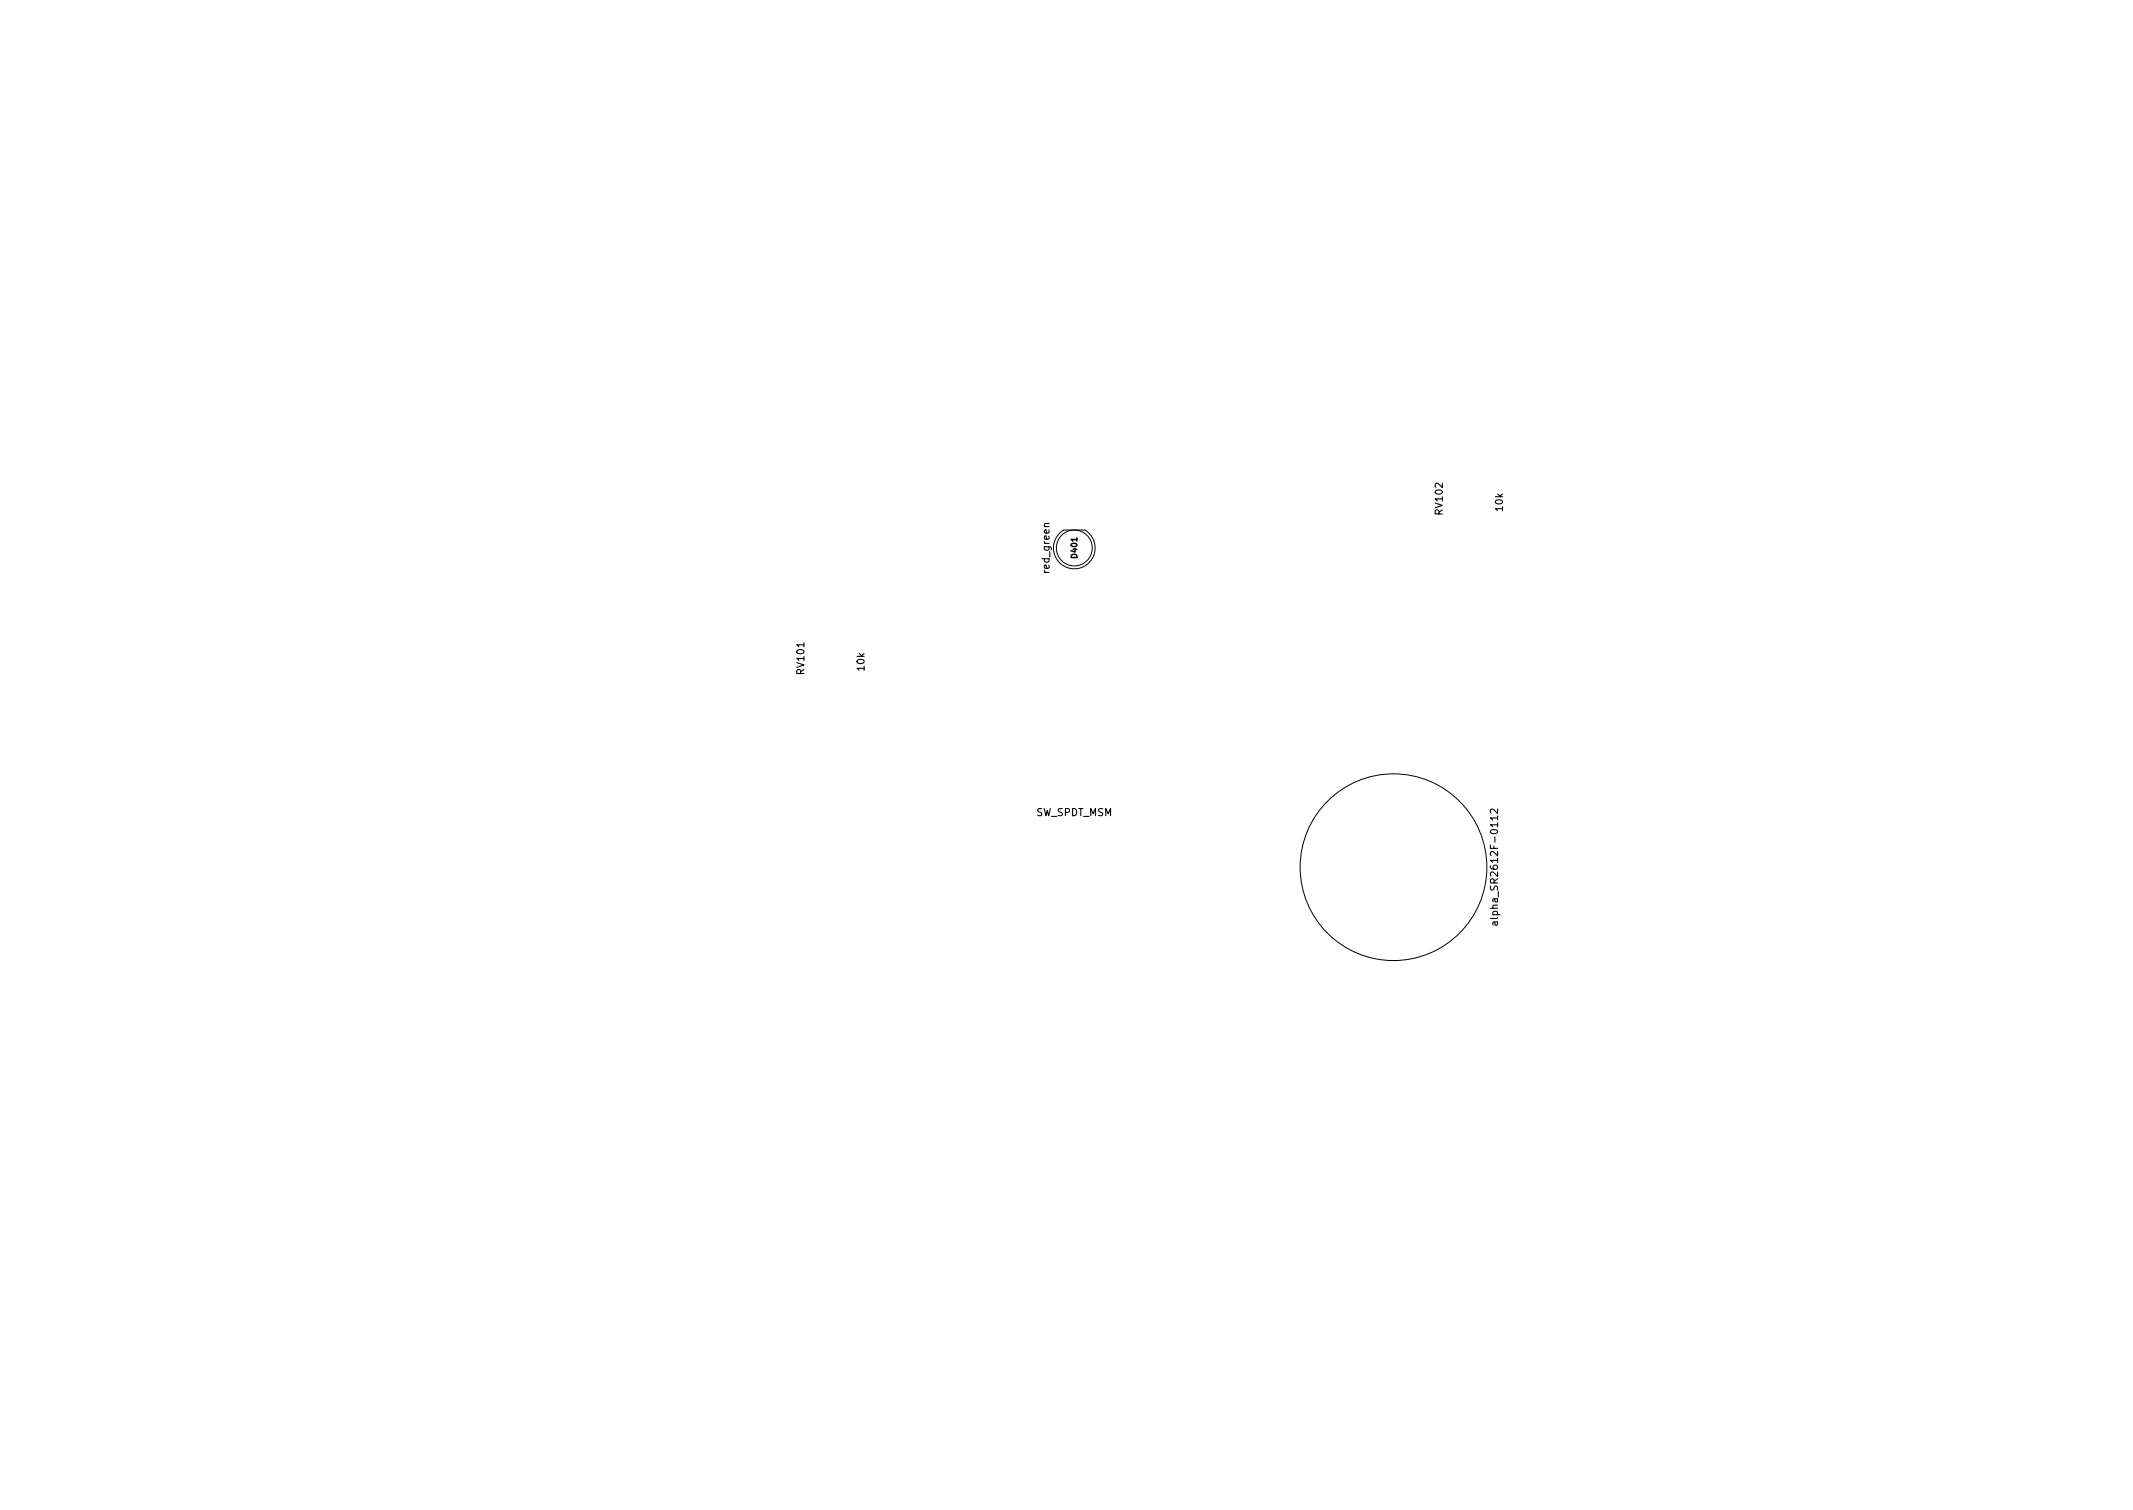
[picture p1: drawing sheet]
<svg xmlns="http://www.w3.org/2000/svg" width="297mm" height="210mm" viewBox="0 0 297 210" stroke-linecap="round" stroke-linejoin="round" font-family="sans-serif">
<defs><g id="words">
<g font-size="1.4">
<text x="200.9" y="71.6" transform="rotate(-90 200.9 71.6)">RV102</text>
<text x="209.3" y="71.1" transform="rotate(-90 209.3 71.1)">10k</text>
<text x="146.1" y="79.7" transform="rotate(-90 146.1 79.7)">red_green</text>
<text x="112" y="93.8" transform="rotate(-90 112 93.8)">RV101</text>
<text x="120.4" y="93.3" transform="rotate(-90 120.4 93.3)">10k</text>
<text x="144.2" y="113.6">SW_SPDT_MSM</text>
<text x="208.6" y="127.7" transform="rotate(-90 208.6 127.7)">alpha_SR2612F-0112</text>
</g>
<text font-size="1.1" x="150" y="77.6" transform="rotate(-90 150 77.6)">D401</text>
</g></defs>
<path d="M208.6 112.7v.6l-.8-.6-.2 .1v.4M208.1 128.4l.1 .3 .1 .1 .3-.1-.1-.3M208.6 128.4h-.7v.4" fill="none" stroke="#000" stroke-width=".15"/>
<g fill="none" stroke="#000" stroke-width=".14">
<path d="M147.5 74.3l.6-.5h3a2.9 2.9 0 0 1 .9 4.2 2.9 2.9 0 0 1-4.3 .5 2.9 2.9 0 0 1-.2-4.2z"/>
<circle cx="149.6" cy="76.3" r="2.5"/>
<circle cx="194.1" cy="120.8" r="13"/>
</g>
<use href="#words"/>
</svg>
